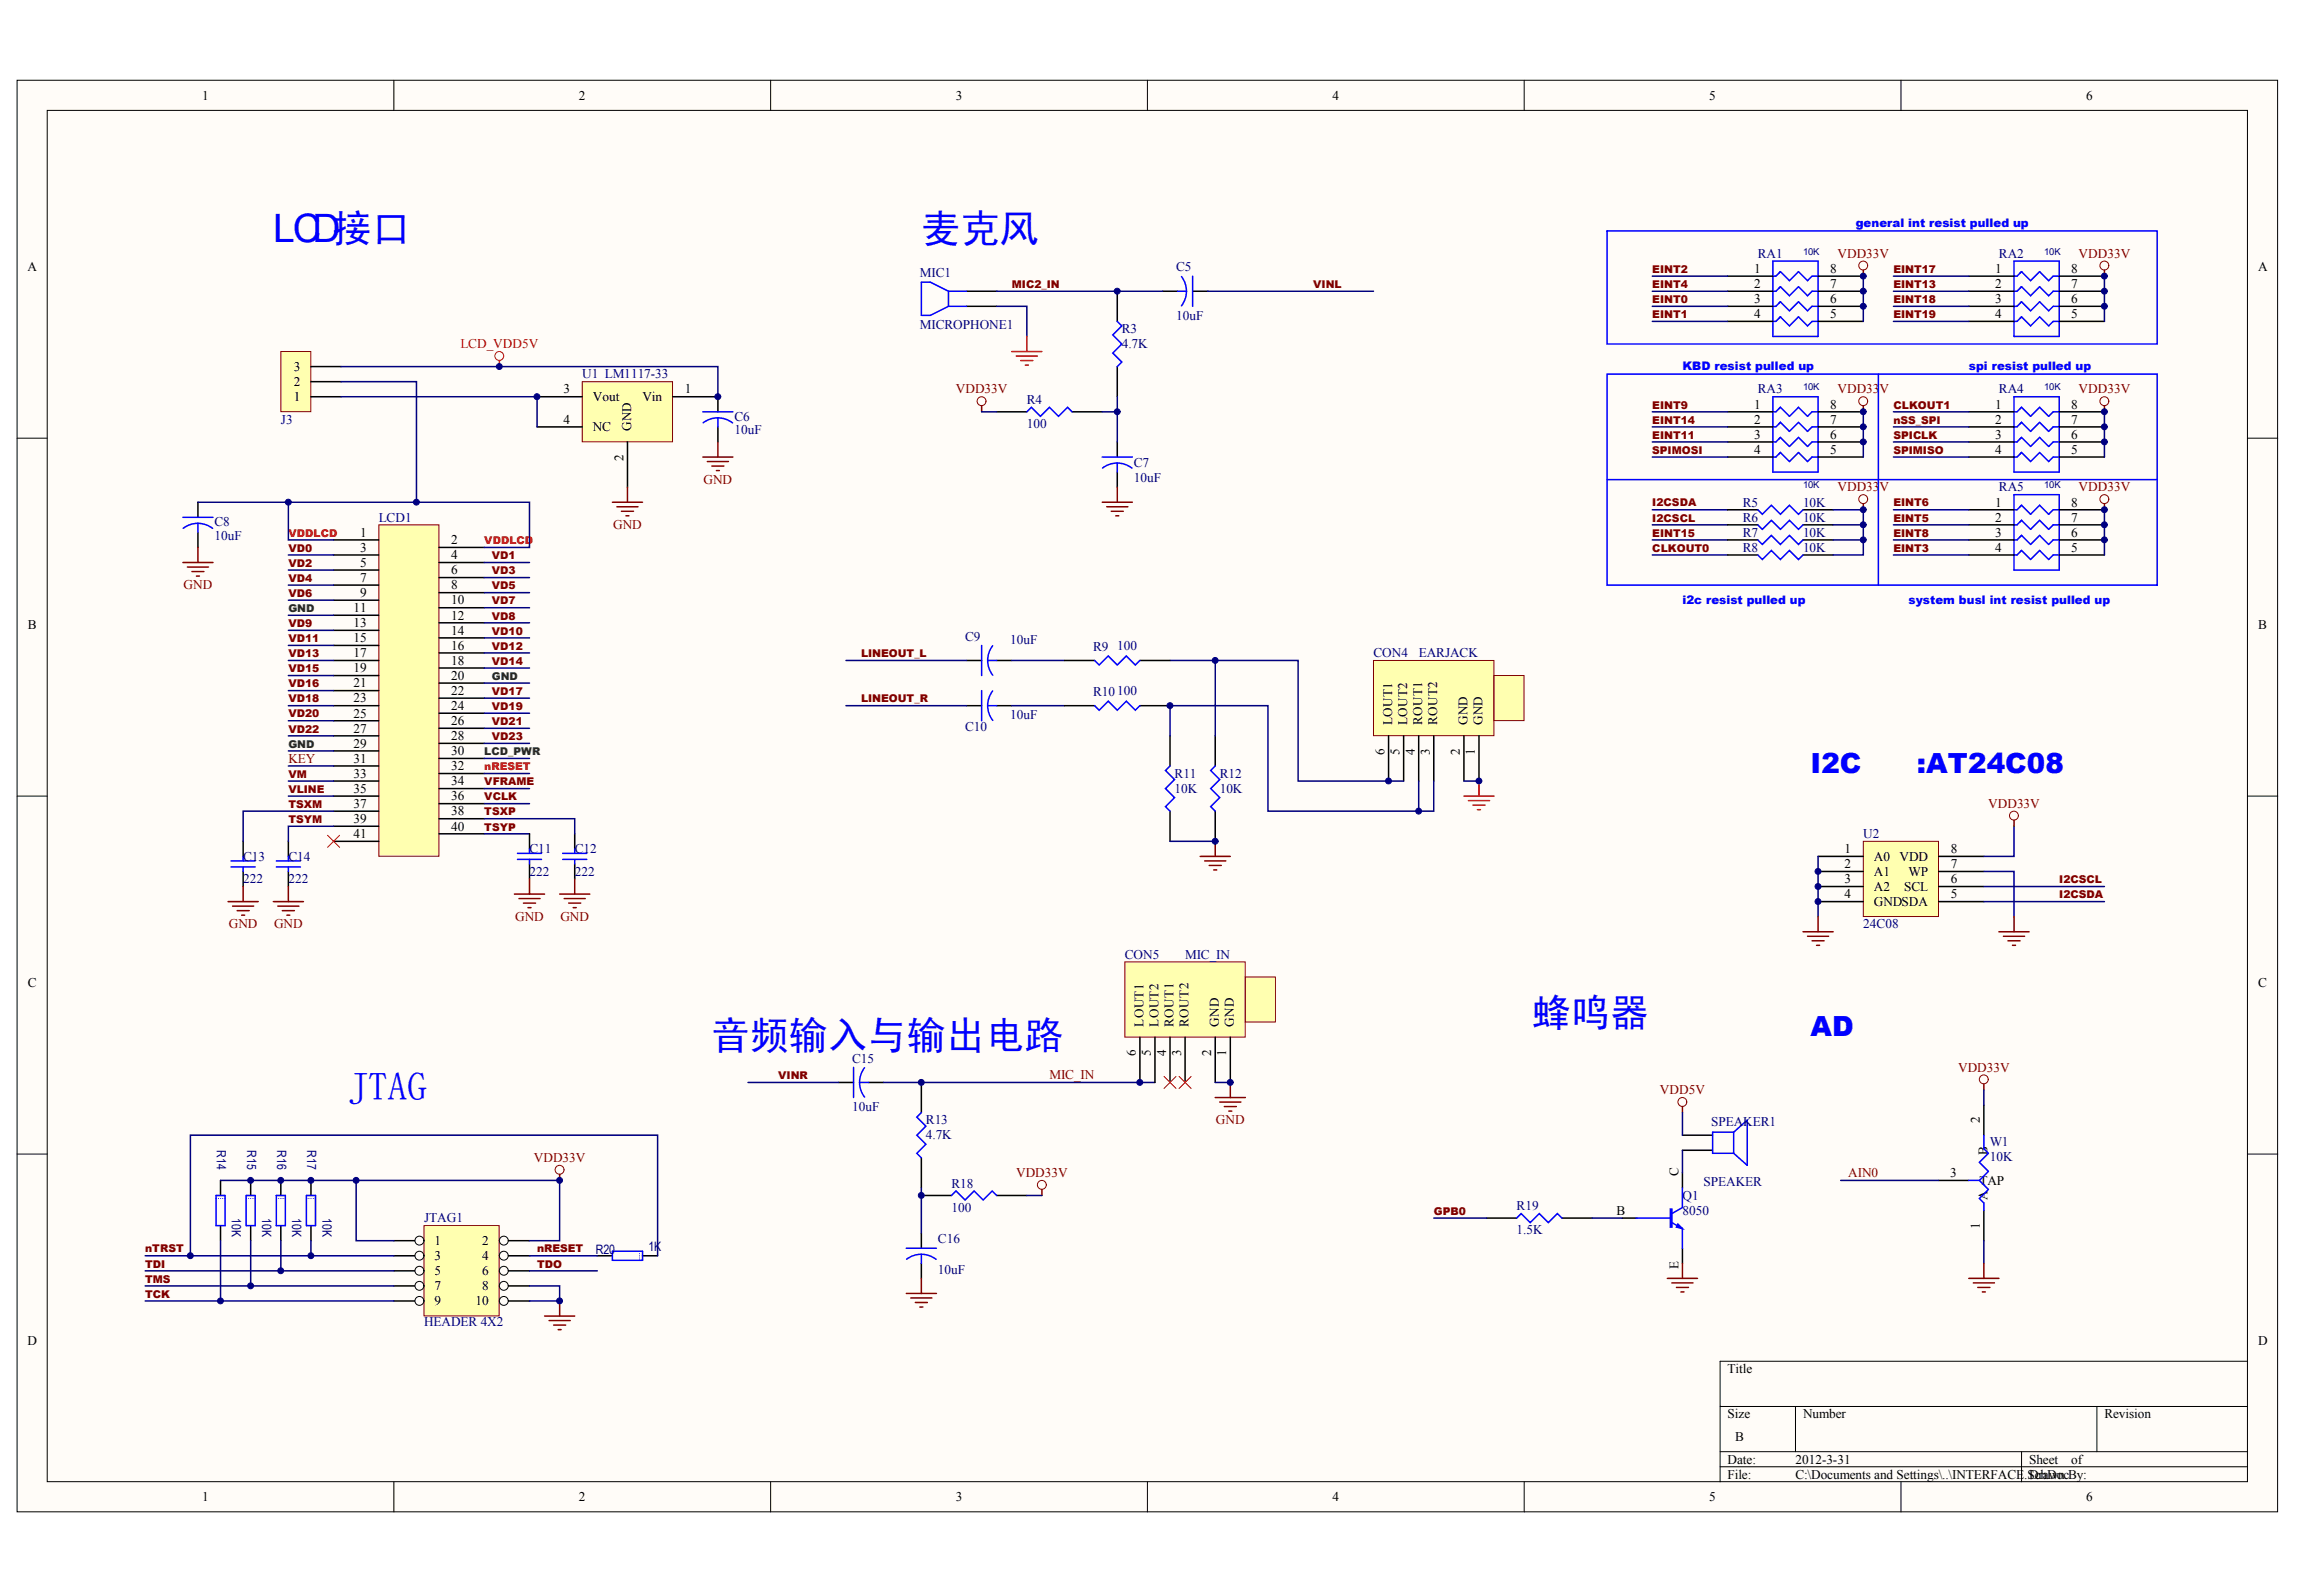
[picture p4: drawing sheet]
<svg xmlns="http://www.w3.org/2000/svg" width="284mm" height="197mm" viewBox="0 0 284 197" stroke-linecap="round" stroke-linejoin="round" font-family="sans-serif">
<defs><g id="words">
<g font-size="4.8" fill="#00f">
<text x="33.7" y="29.9">LCD接口</text>
<text x="113.7" y="29.9">麦克风</text>
<text x="87.7" y="129.4">音频输入与输出电路</text>
<text x="189" y="126.6">蜂鸣器</text>
<text x="43" y="135.7">JTAG</text>
</g>
<g font-size="3.4" fill="#00f">
<text x="223.5" y="95.3">I2C</text>
<text x="236.6" y="95.3">:AT24C08</text>
<text x="223.5" y="127.9">AD</text>
</g>
<g font-size="1.6">
<text x="24.9" y="12.3">1</text>
<text x="71.5" y="12.3">2</text>
<text x="118" y="12.3">3</text>
<text x="164.5" y="12.3">4</text>
<text x="211" y="12.3">5</text>
<text x="257.5" y="12.3">6</text>
<text x="3.4" y="33.4">A</text>
<text x="216.5" y="33.7">1</text>
<text x="216.5" y="35.5">2</text>
<text x="225.9" y="33.7">8</text>
<text x="225.9" y="35.5">7</text>
<text x="246.3" y="33.7">1</text>
<text x="246.3" y="35.5">2</text>
<text x="255.6" y="33.7">8</text>
<text x="255.6" y="35.5">7</text>
<text x="278.7" y="33.4">A</text>
<text x="216.5" y="37.4">3</text>
<text x="216.5" y="39.3">4</text>
<text x="225.9" y="37.4">6</text>
<text x="225.9" y="39.3">5</text>
<text x="246.3" y="37.4">3</text>
<text x="246.3" y="39.3">4</text>
<text x="255.6" y="37.4">6</text>
<text x="255.6" y="39.3">5</text>
<text x="36.3" y="47.6">2</text>
<text x="36.3" y="45.8">3</text>
<text x="36.3" y="49.5">1</text>
<text x="69.6" y="48.6">3</text>
<text x="69.6" y="52.3">4</text>
<text x="73.2" y="49.5">Vout</text>
<text x="73.2" y="53.2">NC</text>
<text x="77.9" y="53.2" transform="rotate(-90 77.9 53.2)">GND</text>
<text x="79.3" y="49.5">Vin</text>
<text x="84.5" y="48.6">1</text>
<text x="216.5" y="50.4">1</text>
<text x="216.5" y="52.3">2</text>
<text x="225.9" y="50.4">8</text>
<text x="225.9" y="52.3">7</text>
<text x="246.3" y="50.4">1</text>
<text x="246.3" y="52.3">2</text>
<text x="255.6" y="50.4">8</text>
<text x="255.6" y="52.3">7</text>
<text x="76.9" y="56.9" transform="rotate(-90 76.9 56.9)">2</text>
<text x="216.5" y="54.1">3</text>
<text x="216.5" y="56">4</text>
<text x="225.9" y="54.1">6</text>
<text x="225.9" y="56">5</text>
<text x="246.3" y="54.1">3</text>
<text x="246.3" y="56">4</text>
<text x="255.6" y="54.1">6</text>
<text x="255.6" y="56">5</text>
<text x="246.3" y="62.5">1</text>
<text x="246.3" y="64.4">2</text>
<text x="255.6" y="62.5">8</text>
<text x="255.6" y="64.4">7</text>
<text x="44.4" y="66.2">1</text>
<text x="44.4" y="68.1">3</text>
<text x="44.4" y="70">5</text>
<text x="44.4" y="71.8">7</text>
<text x="55.7" y="67.2">2</text>
<text x="55.7" y="69">4</text>
<text x="55.7" y="70.9">6</text>
<text x="246.3" y="66.2">3</text>
<text x="246.3" y="68.1">4</text>
<text x="255.6" y="66.2">6</text>
<text x="255.6" y="68.1">5</text>
<text x="3.4" y="77.6">B</text>
<text x="43.6" y="75.5">11</text>
<text x="43.6" y="77.4">13</text>
<text x="44.4" y="73.7">9</text>
<text x="55.7" y="72.7">8</text>
<text x="55.7" y="74.6">10</text>
<text x="55.7" y="76.5">12</text>
<text x="278.7" y="77.6">B</text>
<text x="43.6" y="79.3">15</text>
<text x="43.6" y="81.1">17</text>
<text x="43.6" y="83">19</text>
<text x="55.7" y="78.3">14</text>
<text x="55.7" y="80.2">16</text>
<text x="55.7" y="82">18</text>
<text x="55.7" y="83.9">20</text>
<text x="43.6" y="84.8">21</text>
<text x="43.6" y="86.7">23</text>
<text x="43.6" y="88.6">25</text>
<text x="55.7" y="85.8">22</text>
<text x="55.7" y="87.6">24</text>
<text x="55.7" y="89.5">26</text>
<text x="171.8" y="89.5" transform="rotate(-90 171.8 89.5)">LOUT1</text>
<text x="173.7" y="89.5" transform="rotate(-90 173.7 89.5)">LOUT2</text>
<text x="175.5" y="89.5" transform="rotate(-90 175.5 89.5)">ROUT1</text>
<text x="177.4" y="89.5" transform="rotate(-90 177.4 89.5)">ROUT2</text>
<text x="181.1" y="89.5" transform="rotate(-90 181.1 89.5)">GND</text>
<text x="183" y="89.5" transform="rotate(-90 183 89.5)">GND</text>
<text x="43.6" y="90.4">27</text>
<text x="43.6" y="92.3">29</text>
<text x="43.6" y="94.1">31</text>
<text x="43.6" y="96">33</text>
<text x="55.7" y="91.3">28</text>
<text x="55.7" y="93.2">30</text>
<text x="55.7" y="95.1">32</text>
<text x="170.9" y="93.1" transform="rotate(-90 170.9 93.1)">6</text>
<text x="172.7" y="93.1" transform="rotate(-90 172.7 93.1)">5</text>
<text x="174.6" y="93.1" transform="rotate(-90 174.6 93.1)">4</text>
<text x="176.5" y="93.1" transform="rotate(-90 176.5 93.1)">3</text>
<text x="180.2" y="93.1" transform="rotate(-90 180.2 93.1)">2</text>
<text x="182" y="93.1" transform="rotate(-90 182 93.1)">1</text>
<text x="43.6" y="97.9">35</text>
<text x="43.6" y="99.7">37</text>
<text x="43.6" y="101.6">39</text>
<text x="55.7" y="96.9">34</text>
<text x="55.7" y="98.8">36</text>
<text x="55.7" y="100.6">38</text>
<text x="43.6" y="103.4">41</text>
<text x="55.7" y="102.5">40</text>
<text x="227.7" y="105.3">1</text>
<text x="227.7" y="107.2">2</text>
<text x="231.3" y="106.2">A0</text>
<text x="234.4" y="106.2">VDD</text>
<text x="240.8" y="107.2">7</text>
<text x="240.8" y="105.3">8</text>
<text x="227.7" y="109">3</text>
<text x="227.7" y="110.9">4</text>
<text x="231.3" y="108.1">A1</text>
<text x="231.3" y="109.9">A2</text>
<text x="231.3" y="111.8">GNDSDA</text>
<text x="235" y="109.9">SCL</text>
<text x="235.6" y="108.1">WP</text>
<text x="240.8" y="110.9">5</text>
<text x="240.8" y="109">6</text>
<text x="3.4" y="121.8">C</text>
<text x="278.7" y="121.8">C</text>
<text x="140.2" y="130.3" transform="rotate(-90 140.2 130.3)">6</text>
<text x="141.1" y="126.7" transform="rotate(-90 141.1 126.7)">LOUT1</text>
<text x="142" y="130.3" transform="rotate(-90 142 130.3)">5</text>
<text x="143" y="126.7" transform="rotate(-90 143 126.7)">LOUT2</text>
<text x="143.9" y="130.3" transform="rotate(-90 143.9 130.3)">4</text>
<text x="144.8" y="126.7" transform="rotate(-90 144.8 126.7)">ROUT1</text>
<text x="145.8" y="130.3" transform="rotate(-90 145.8 130.3)">3</text>
<text x="146.7" y="126.7" transform="rotate(-90 146.7 126.7)">ROUT2</text>
<text x="149.5" y="130.3" transform="rotate(-90 149.5 130.3)">2</text>
<text x="150.4" y="126.7" transform="rotate(-90 150.4 126.7)">GND</text>
<text x="151.4" y="130.3" transform="rotate(-90 151.4 130.3)">1</text>
<text x="152.3" y="126.7" transform="rotate(-90 152.3 126.7)">GND</text>
<text x="244.4" y="138.6" transform="rotate(-90 244.4 138.6)">2</text>
<text x="245.3" y="142.5" transform="rotate(-90 245.3 142.5)">B</text>
<text x="199.5" y="149.9">B</text>
<text x="207.2" y="145.1" transform="rotate(-90 207.2 145.1)">C</text>
<text x="240.7" y="145.3">3</text>
<text x="244.3" y="146.2">TAP</text>
<text x="245.3" y="148.1" transform="rotate(-90 245.3 148.1)">A</text>
<text x="53.6" y="153.7">1</text>
<text x="53.6" y="155.5">3</text>
<text x="59.5" y="153.7">2</text>
<text x="59.5" y="155.5">4</text>
<text x="244.4" y="151.7" transform="rotate(-90 244.4 151.7)">1</text>
<text x="53.6" y="157.4">5</text>
<text x="53.6" y="159.2">7</text>
<text x="53.6" y="161.1">9</text>
<text x="58.7" y="161.1">10</text>
<text x="59.5" y="157.4">6</text>
<text x="59.5" y="159.2">8</text>
<text x="207.2" y="156.6" transform="rotate(-90 207.2 156.6)">E</text>
<text x="3.4" y="166">D</text>
<text x="278.7" y="166">D</text>
<text x="213.2" y="169.5">Title</text>
<text x="213.2" y="175">Size</text>
<text x="214.2" y="177.8">B</text>
<text x="222.5" y="175">Number</text>
<text x="259.7" y="175">Revision</text>
<text x="24.9" y="185.3">1</text>
<text x="71.5" y="185.3">2</text>
<text x="118" y="185.3">3</text>
<text x="164.5" y="185.3">4</text>
<text x="211" y="185.3">5</text>
<text x="213.2" y="180.6">Date:</text>
<text x="213.2" y="182.5">File:</text>
<text x="221.6" y="180.6">2012-3-31</text>
<text x="221.6" y="182.5">C:\Documents and Settings\..\INTERFACE.SchDoc</text>
<text x="250.4" y="180.6">Sheet</text>
<text x="250.4" y="182.5">Drawn By:</text>
<text x="255.6" y="180.6">of</text>
<text x="257.5" y="185.3">6</text>
</g>
<g font-size="1.6" fill="#000080">
<text x="113.5" y="34.2">MIC1</text>
<text x="145.1" y="33.5">C5</text>
<text x="216.9" y="31.8">RA1</text>
<text x="246.7" y="31.8">RA2</text>
<text x="113.5" y="40.6">MICROPHONE1</text>
<text x="138.5" y="41.1">R3</text>
<text x="145.1" y="39.4">10uF</text>
<text x="71.9" y="46.7">U1 LM1117-33</text>
<text x="138.5" y="43">4.7K</text>
<text x="34.7" y="52.3">J3</text>
<text x="90.6" y="51.9">C6</text>
<text x="90.6" y="53.6">10uF</text>
<text x="126.7" y="49.9">R4</text>
<text x="126.7" y="52.8">100</text>
<text x="216.9" y="48.6">RA3</text>
<text x="246.7" y="48.6">RA4</text>
<text x="139.9" y="57.7">C7</text>
<text x="139.9" y="59.5">10uF</text>
<text x="26.5" y="64.9">C8</text>
<text x="46.7" y="64.4">LCD1</text>
<text x="215.1" y="62.5">R5</text>
<text x="215.1" y="64.4">R6</text>
<text x="222.5" y="62.5">10K</text>
<text x="222.5" y="64.4">10K</text>
<text x="246.7" y="60.7">RA5</text>
<text x="26.5" y="66.6">10uF</text>
<text x="215.1" y="66.2">R7</text>
<text x="215.1" y="68.1">R8</text>
<text x="222.5" y="66.2">10K</text>
<text x="222.5" y="68.1">10K</text>
<text x="119.1" y="79.1">C9</text>
<text x="124.7" y="79.4">10uF</text>
<text x="134.9" y="80.4">R9</text>
<text x="137.9" y="80.2">100</text>
<text x="169.5" y="81.1">CON4</text>
<text x="175.1" y="81.1">EARJACK</text>
<text x="124.7" y="88.7">10uF</text>
<text x="134.9" y="85.9">R10100</text>
<text x="119.1" y="90.2">C10</text>
<text x="145" y="96">R11</text>
<text x="150.5" y="96">R12</text>
<text x="145" y="97.9">10K</text>
<text x="150.5" y="97.9">10K</text>
<text x="30" y="106.2">C13</text>
<text x="35.6" y="106.2">C14</text>
<text x="65.4" y="105.3">C11</text>
<text x="70.9" y="105.3">C12</text>
<text x="230" y="103.4">U2</text>
<text x="30" y="109">222</text>
<text x="35.6" y="109">222</text>
<text x="65.4" y="108.1">222</text>
<text x="70.9" y="108.1">222</text>
<text x="138.8" y="118.3">CON5</text>
<text x="146.3" y="118.3">MIC_IN</text>
<text x="230" y="114.6">24C08</text>
<text x="105.2" y="131.1">C15</text>
<text x="105.2" y="137.1">10uF</text>
<text x="26.8" y="142" transform="rotate(90 26.8 142)">R14</text>
<text x="30.5" y="142" transform="rotate(90 30.5 142)">R15</text>
<text x="34.2" y="142" transform="rotate(90 34.2 142)">R16</text>
<text x="37.9" y="142" transform="rotate(90 37.9 142)">R17</text>
<text x="114.3" y="138.8">R13</text>
<text x="114.3" y="140.6">4.7K</text>
<text x="211.2" y="139">SPEAKER1</text>
<text x="245.6" y="141.4">W1</text>
<text x="245.6" y="143.2">10K</text>
<text x="117.4" y="146.6">R18</text>
<text x="117.4" y="149.6">100</text>
<text x="187.2" y="149.4">R19</text>
<text x="207.6" y="148.1">Q1</text>
<text x="207.6" y="149.9">8050</text>
<text x="210.2" y="146.4">SPEAKER</text>
<text x="28.6" y="150.3" transform="rotate(90 28.6 150.3)">10K</text>
<text x="32.3" y="150.3" transform="rotate(90 32.3 150.3)">10K</text>
<text x="36.1" y="150.3" transform="rotate(90 36.1 150.3)">10K</text>
<text x="39.8" y="150.3" transform="rotate(90 39.8 150.3)">10K</text>
<text x="52.3" y="150.9">JTAG1</text>
<text x="73.5" y="154.8">R20</text>
<text x="80" y="154.4">1K</text>
<text x="115.8" y="153.5">C16</text>
<text x="187.2" y="152.3">1.5K</text>
<text x="115.8" y="157.2">10uF</text>
<text x="52.3" y="163.7">HEADER 4X2</text>
</g>
<g font-size="1.6" fill="#800000">
<text x="226.8" y="31.8">VDD33V</text>
<text x="256.5" y="31.8">VDD33V</text>
<text x="118" y="48.6">VDD33V</text>
<text x="226.8" y="48.6">VDD33V</text>
<text x="256.5" y="48.6">VDD33V</text>
<text x="86.8" y="59.7">GND</text>
<text x="75.7" y="65.3">GND</text>
<text x="226.8" y="60.7">VDD33V</text>
<text x="256.5" y="60.7">VDD33V</text>
<text x="22.7" y="72.7">GND</text>
<text x="35.6" y="94.1">KEY</text>
<text x="245.4" y="99.7">VDD33V</text>
<text x="63.6" y="113.7">GND</text>
<text x="69.2" y="113.7">GND</text>
<text x="28.2" y="114.6">GND</text>
<text x="33.8" y="114.6">GND</text>
<text x="129.5" y="133.2">MIC_IN</text>
<text x="204.9" y="135.1">VDD5V</text>
<text x="241.7" y="132.3">VDD33V</text>
<text x="65.9" y="143.4">VDD33V</text>
<text x="150.1" y="138.8">GND</text>
<text x="125.4" y="145.3">VDD33V</text>
<text x="228.1" y="145.3">AIN0</text>
</g>
<text font-size="1.6" fill="#f00" x="56.8" y="43">LCD_VDD5V</text>
<g font-size="1.5" fill="#00f">
<text x="229" y="28.1">general int resist pulled up</text>
<text x="207.6" y="45.7">KBD resist pulled up</text>
<text x="243" y="45.7">spi resist pulled up</text>
<text x="207.6" y="74.6">i2c resist pulled up</text>
<text x="235.5" y="74.6">system busl int resist pulled up</text>
</g>
<g font-size="1.3" fill="#800000">
<text x="124.9" y="35.5">MIC2_IN</text>
<text x="162.1" y="35.5">VINL</text>
<text x="203.9" y="35.5">EINT4</text>
<text x="203.9" y="33.7">EINT2</text>
<text x="233.7" y="33.7">EINT17</text>
<text x="233.7" y="35.5">EINT13</text>
<text x="203.9" y="39.3">EINT1</text>
<text x="203.9" y="37.4">EINT0</text>
<text x="233.7" y="37.4">EINT18</text>
<text x="233.7" y="39.3">EINT19</text>
<text x="203.9" y="52.3">EINT14</text>
<text x="203.9" y="50.4">EINT9</text>
<text x="233.7" y="52.3">nSS_SPI</text>
<text x="233.7" y="50.4">CLKOUT1</text>
<text x="203.9" y="56">SPIMOSI</text>
<text x="203.9" y="54.1">EINT11</text>
<text x="233.7" y="56">SPIMISO</text>
<text x="233.7" y="54.1">SPICLK</text>
<text x="203.9" y="64.4">I2CSCL</text>
<text x="203.9" y="62.5">I2CSDA</text>
<text x="233.7" y="64.4">EINT5</text>
<text x="233.7" y="62.5">EINT6</text>
<text x="35.6" y="68.1">VD0</text>
<text x="35.6" y="69.9">VD2</text>
<text x="35.6" y="71.8">VD4</text>
<text x="60.7" y="69">VD1</text>
<text x="60.7" y="70.9">VD3</text>
<text x="203.9" y="68.1">CLKOUT0</text>
<text x="203.9" y="66.2">EINT15</text>
<text x="233.7" y="68.1">EINT3</text>
<text x="233.7" y="66.2">EINT8</text>
<text x="35.6" y="73.7">VD6</text>
<text x="35.6" y="77.4">VD9</text>
<text x="60.7" y="72.7">VD5</text>
<text x="60.7" y="74.6">VD7</text>
<text x="60.7" y="76.5">VD8</text>
<text x="35.6" y="79.2">VD11</text>
<text x="35.6" y="81.1">VD13</text>
<text x="35.6" y="83">VD15</text>
<text x="60.7" y="78.3">VD10</text>
<text x="60.7" y="80.2">VD12</text>
<text x="60.7" y="82">VD14</text>
<text x="106.3" y="81.1">LINEOUT_L</text>
<text x="35.6" y="84.8">VD16</text>
<text x="35.6" y="86.7">VD18</text>
<text x="35.6" y="88.5">VD20</text>
<text x="60.7" y="85.8">VD17</text>
<text x="60.7" y="87.6">VD19</text>
<text x="60.7" y="89.5">VD21</text>
<text x="106.3" y="86.7">LINEOUT_R</text>
<text x="35.6" y="90.4">VD22</text>
<text x="35.6" y="96">VM</text>
<text x="60.7" y="91.3">VD23</text>
<text x="35.6" y="97.8">VLINE</text>
<text x="35.6" y="99.7">TSXM</text>
<text x="35.6" y="101.6">TSYM</text>
<text x="59.8" y="96.9">VFRAME</text>
<text x="59.8" y="98.8">VCLK</text>
<text x="59.8" y="100.6">TSXP</text>
<text x="59.8" y="102.5">TSYP</text>
<text x="254.1" y="110.9">I2CSDA</text>
<text x="254.1" y="109">I2CSCL</text>
<text x="96" y="133.2">VINR</text>
<text x="177" y="149.9">GPB0</text>
<text x="17.9" y="154.6">nTRST</text>
<text x="66.3" y="154.6">nRESET</text>
<text x="17.9" y="156.4">TDI</text>
<text x="17.9" y="158.3">TMS</text>
<text x="17.9" y="160.2">TCK</text>
<text x="66.3" y="156.4">TDO</text>
</g>
<g font-size="1.3" fill="#f00">
<text x="35.6" y="66.2">VDDLCD</text>
<text x="59.8" y="67.2">VDDLCD</text>
<text x="59.8" y="95.1">nRESET</text>
</g>
<g font-size="1.3" fill="#008000">
<text x="35.6" y="75.5">GND</text>
<text x="60.7" y="83.9">GND</text>
<text x="35.6" y="92.3">GND</text>
<text x="59.8" y="93.2">LCD_PWR</text>
</g>
<g font-size="1.2" fill="#000080">
<text x="222.5" y="31.4">10K</text>
<text x="252.3" y="31.4">10K</text>
<text x="222.5" y="48.2">10K</text>
<text x="252.3" y="48.2">10K</text>
<text x="222.5" y="60.3">10K</text>
<text x="252.3" y="60.3">10K</text>
</g>
</g></defs>
<g fill="#fffcf8" stroke="#000" stroke-width=".12">
<path d="M2.1 9.9h279v176.7h-279z"/>
<path d="M5.8 13.6h271.6v169.3h-271.6z"/>
</g>
<g fill="none" stroke="#000" stroke-width=".12">
<path d="M48.6 9.9v3.7M95.1 9.9v3.7M141.6 9.9v3.7M188.1 9.9v3.7M234.6 9.9v3.7M2.1 54.1h3.7M277.4 54.1h3.7M2.1 98.3h3.7M277.4 98.3h3.7M2.1 142.4h3.7M277.4 142.4h3.7M212.3 173.6h65.1"/>
<path d="M212.3 179.2h65.1M221.6 173.6v5.6M249.5 179.2v3.7M258.8 173.6v5.6M277.4 168h-65.1v14.9M48.6 182.9v3.7M95.1 182.9v3.7M141.6 182.9v3.7M188.1 182.9v3.7M212.3 181h65.1M234.6 182.9v3.7"/>
</g>
<g fill="none" stroke="#00f" stroke-width=".19">
<path d="M218.8 34.1h.4l.5-.6 1.2 1.1 1.1-1.1 1.1 1.1 .5-.5h.8M218.8 35.9h.4l.5-.5 1.2 1.1 1.1-1.1 1.1 1.1 .5-.6h.8M218.8 37.8h.4l.5-.6 1.2 1.2 1.1-1.2 1.1 1.2 .5-.6h.8M218.8 39.7h.4l.5-.6 1.2 1.1 1.1-1.1 1.1 1.1 .5-.5h.8M218.8 32.2h5.6v9.3h-5.6zM248.6 34.1h.3l.6-.6 1.1 1.1 1.1-1.1 1.1 1.1 .6-.5h.7M248.6 35.9h.3l.6-.5 1.1 1.1 1.1-1.1 1.1 1.1 .6-.6h.7M248.6 37.8h.3l.6-.6 1.1 1.2 1.1-1.2 1.1 1.2 .6-.6h.7M248.6 39.7h.3l.6-.6 1.1 1.1 1.1-1.1 1.1 1.1 .6-.5h.7M248.6 32.2h5.5v9.3h-5.5zM218.8 49h5.6v9.3h-5.6zM218.8 50.8h.4l.5-.5 1.2 1.1 1.1-1.1 1.1 1.1 .5-.6h.8"/>
<path d="M218.8 52.7h.4l.5-.6 1.2 1.1 1.1-1.1 1.1 1.1 .5-.5h.8M218.8 54.5h.4l.5-.5 1.2 1.1 1.1-1.1 1.1 1.1 .5-.6h.8M218.8 56.4h.4l.5-.6 1.2 1.2 1.1-1.2 1.1 1.2 .5-.6h.8M248.6 49h5.5v9.3h-5.5zM248.6 50.8h.3l.6-.5 1.1 1.1 1.1-1.1 1.1 1.1 .6-.6h.7M248.6 52.7h.3l.6-.6 1.1 1.1 1.1-1.1 1.1 1.1 .6-.5h.7M248.6 54.5h.3l.6-.5 1.1 1.1 1.1-1.1 1.1 1.1 .6-.6h.7M248.6 56.4h.3l.6-.6 1.1 1.2 1.1-1.2 1.1 1.2 .6-.6h.7M248.6 61.1h5.5v9.3h-5.5zM248.6 62.9h.3l.6-.5 1.1 1.1 1.1-1.1 1.1 1.1 .6-.6h.7M248.6 64.8h.3l.6-.6 1.1 1.1 1.1-1.1 1.1 1.1 .6-.5h.7M248.6 66.6h.3l.6-.5 1.1 1.1 1.1-1.1 1.1 1.1 .6-.6h.7"/>
<path d="M248.6 68.5h.3l.6-.6 1.1 1.2 1.1-1.2 1.1 1.2 .6-.6h.7"/>
</g>
<g fill="none" stroke="#000" stroke-width=".19">
<path d="M213.2 34.1h5.6M213.2 35.9h5.6M213.2 37.8h5.6M213.2 39.7h5.6M224.4 34.1h5.6M224.4 35.9h5.6M224.4 37.8h5.6M224.4 39.7h5.6M243 34.1h5.6M243 35.9h5.6M243 37.8h5.6M243 39.7h5.6"/>
<path d="M254.1 34.1h5.6M254.1 35.9h5.6M254.1 37.8h5.6M254.1 39.7h5.6M213.2 50.8h5.6M213.2 52.7h5.6M213.2 54.5h5.6M213.2 56.4h5.6M224.4 50.8h5.6M224.4 52.7h5.6M224.4 54.5h5.6M224.4 56.4h5.6"/>
<path d="M243 50.8h5.6M243 52.7h5.6M243 54.5h5.6M243 56.4h5.6M254.1 50.8h5.6M254.1 52.7h5.6M254.1 54.5h5.6M254.1 56.4h5.6M243 62.9h5.6M243 64.8h5.6M243 66.6h5.6M243 68.5h5.6"/>
<path d="M254.1 62.9h5.6M254.1 64.8h5.6M254.1 66.6h5.6M254.1 68.5h5.6"/>
</g>
<g fill="none" stroke="#800000" stroke-width=".12">
<circle cx="230" cy="32.8" r=".55"/>
<circle cx="259.7" cy="32.8" r=".55"/>
<circle cx="230" cy="49.5" r=".55"/>
<circle cx="259.7" cy="49.5" r=".55"/>
<circle cx="230" cy="61.6" r=".55"/>
<circle cx="259.7" cy="61.6" r=".55"/>
</g>
<path d="M230 33.3v.8M259.7 33.3v.8M230 50.1v.7M259.7 50.1v.7M230 62.2v.7M259.7 62.2v.7" fill="none" stroke="#800000" stroke-width=".19"/>
<g fill="none" stroke="#000080" stroke-width=".19">
<path d="M203.9 34.1h9.3M203.9 35.9h9.3M203.9 37.8h9.3M203.9 39.7h9.3M230 34.1v5.6M233.7 34.1h9.3M233.7 37.8h9.3M259.7 34.1v5.6M203.9 50.8h9.3M203.9 52.7h9.3M203.9 54.5h9.3M203.9 56.4h9.3"/>
<path d="M230 50.8v5.6M233.7 50.8h9.3M233.7 52.7h9.3M233.7 54.5h9.3M259.7 50.8v5.6M203.9 62.9h9.3M203.9 64.8h9.3M203.9 66.6h9.3M203.9 68.5h9.3M233.7 66.6h9.3M233.7 68.5h9.3M259.7 62.9v5.6"/>
</g>
<path d="M230 103.8h9.2v9.3h-9.2z" fill="#ffffb0" stroke="#800000" stroke-width=".12"/>
<g fill="none" stroke="#000" stroke-width=".19">
<path d="M224.4 105.7h5.6M224.4 107.6h5.6M224.4 109.4h5.6M224.4 111.3h5.6M239.3 105.7h5.5M239.3 107.6h5.5M239.3 109.4h5.5M239.3 111.3h5.5M244.8 136.4v3.7M183.5 150.3h3.7M192.8 150.3h3.7M200.2 150.3h1.9"/>
<path d="M207.6 140.1h3.8M207.6 142h3.8M207.6 144.8v1.8M207.6 154.1v1.8M239.3 145.7h3.7M244.8 149.4v3.7"/>
</g>
<path d="M224.4 105.7v7.4M244.8 107.6h3.8v5.5M244.8 109.4h14.9M244.8 111.3h14.9M248.6 102v3.7h-3.8M207.6 137.3v2.8M244.8 134.5v1.9M177 150.3h6.5M196.5 150.3h3.7M207.6 142v2.8M227.2 145.7h12.1M244.8 153.1v2.8" fill="none" stroke="#000080" stroke-width=".19"/>
<g fill="none" stroke="#800000" stroke-width=".19">
<path d="M222.5 115h3.7M223.1 115.6h2.6M223.6 116.1h1.5M224.2 116.7h.4M224.4 113.1v1.9M246.7 115h3.7M247.3 115.6h2.6M247.8 116.1h1.5M248.4 116.7h.4M248.6 101.2v.8M248.6 113.1v1.9M207.6 136.6v.7"/>
<path d="M244.8 133.8v.7M205.8 157.8h3.7M206.3 158.3h2.6M206.9 158.9h1.5M207.5 159.4h.3M207.6 155.9v1.9M243 157.8h3.7M243.5 158.3h2.6M244.1 158.9h1.5M244.7 159.4h.3M244.8 155.9v1.9"/>
</g>
<g fill="none" stroke="#800000" stroke-width=".12">
<circle cx="248.6" cy="100.7" r=".55"/>
<circle cx="207.6" cy="136" r=".55"/>
<circle cx="244.8" cy="133.2" r=".55"/>
</g>
<path d="M214 139.7l1.6-1.5v5.6l-1.6-1.5M214 139.7v2.6M214 139.7h-2.6v2.6h2.6M187.2 150.3l.5-.5 1.2 1.1 1.1-1.1 1.1 1.1 1.1-1.1 .6 .5M201.9 150.3h4.3M206.3 150.9l1.3 .7v2.5M207.6 146.6v2.4l-1.3 .8M243 145.7h1.3M244.3 145.7l1.1 1.1-1.1 1.1 .5 .6v.9M244.8 140.1v1.7l.6 .5-1.1 1.2 1.1 1.1-1.1 1.1" fill="none" stroke="#00f" stroke-width=".19"/>
<g fill="#00f" stroke="#00f" stroke-width=".19">
<path d="M207.1 151.1l.5 .5-.7-.2z"/>
<path d="M206.2 149.2h.1v2.2h-.1z" fill-rule="evenodd"/>
</g>
<path d="M46.7 64.8h7.5v40.9h-7.5z" fill="#ffffb0" stroke="#800000" stroke-width=".12"/>
<g fill="none" stroke="#000" stroke-width=".19">
<path d="M41.2 66.6h5.5M41.2 68.5h5.5M41.2 70.4h5.5M41.2 72.2h5.5M41.2 74.1h5.5M41.2 75.9h5.5M41.2 77.8h5.5M41.2 79.7h5.5M54.2 67.6h5.6M54.2 69.4h5.6M54.2 71.3h5.6M54.2 73.1h5.6"/>
<path d="M54.2 75h5.6M54.2 76.9h5.6M54.2 78.7h5.6M41.2 81.5h5.5M41.2 83.4h5.5M41.2 85.2h5.5M41.2 87.1h5.5M41.2 89h5.5M41.2 90.8h5.5M41.2 92.7h5.5M41.2 94.5h5.5M41.2 96.4h5.5"/>
<path d="M41.2 98.3h5.5M54.2 80.6h5.6M54.2 82.4h5.6M54.2 84.3h5.6M54.2 86.2h5.6M54.2 88h5.6M54.2 89.9h5.6M54.2 91.7h5.6M54.2 93.6h5.6M54.2 95.5h5.6M54.2 97.3h5.6M54.2 99.2h5.6"/>
<path d="M30 103.8v1.9M30 107.6v1.8M35.6 103.8v1.9M35.6 107.6v1.8M41.2 100.1h5.5M41.2 102h5.5M41.2 103.8h5.5M54.2 101h5.6M54.2 102.9h5.6M65.4 102.9v1.9M65.4 106.6v1.9M70.9 102.9v1.9"/>
<path d="M70.9 106.6v1.9"/>
</g>
<g fill="none" stroke="#000080" stroke-width=".19">
<path d="M233.7 35.9h9.3M233.7 39.7h9.3M233.7 56.4h9.3M35.6 68.5h5.6M35.6 70.4h5.6M35.6 72.2h5.6M35.6 74.1h5.6M35.6 75.9h5.6M35.6 77.8h5.6M35.6 79.7h5.6M41.2 66.6h-5.6v-4.6h29.8v5.6h-5.6M59.8 69.4h5.6"/>
<path d="M59.8 71.3h5.6M59.8 73.1h5.6M59.8 75h5.6M59.8 76.9h5.6M59.8 78.7h5.6M233.7 62.9h9.3M233.7 64.8h9.3M35.6 81.5h5.6M35.6 83.4h5.6M35.6 85.2h5.6M35.6 87.1h5.6M35.6 89h5.6"/>
<path d="M35.6 90.8h5.6M35.6 92.7h5.6M35.6 94.5h5.6M35.6 96.4h5.6M35.6 98.3h5.6M59.8 80.6h5.6M59.8 82.4h5.6M59.8 84.3h5.6M59.8 86.2h5.6M59.8 88h5.6M59.8 89.9h5.6M59.8 91.7h5.6"/>
<path d="M59.8 93.6h5.6M59.8 95.5h5.6M59.8 97.3h5.6M59.8 99.2h5.6M41.2 102h-5.6v1.8M41.2 100.1h-11.2v3.7M59.8 101h11.1v1.9M59.8 102.9h5.6"/>
</g>
<g fill="none" stroke="#00f" stroke-width=".19">
<path d="M198.3 28.5h67.9v14h-67.9zM198.3 46.2h67.9v26h-67.9zM198.3 59.2h67.9M231.8 46.2v26M28.5 106.3h3M28.5 107h3M30 105.7v.6M30 107v.6M34.1 106.3h3M34.1 107h3M35.6 105.7v.6M35.6 107v.6"/>
<path d="M63.9 105.3h2.9M63.9 106.1h2.9M65.4 104.8v.5M65.4 106.1v.5M69.4 105.3h3M69.4 106.1h3M70.9 104.8v.5M70.9 106.1v.5"/>
</g>
<path d="M40.4 103.1l1.5 1.5M41.9 103.1l-1.5 1.5" fill="none" stroke="#f00" stroke-width=".12"/>
<g fill="none" stroke="#800000" stroke-width=".19">
<path d="M28.1 111.3h3.8M28.7 111.8h2.6M29.3 112.4h1.5M29.8 112.9h.4M30 109.4v1.9M33.7 111.3h3.7M34.3 111.8h2.6M34.8 112.4h1.5M35.4 112.9h.4M35.6 109.4v1.9M63.5 110.3h3.7M64 110.9h2.7"/>
<path d="M64.6 111.5h1.5M65.2 112h.3M65.4 108.5v1.8M69.1 110.3h3.7M69.6 110.9h2.6M70.2 111.5h1.5M70.7 112h.4M70.9 108.5v1.8"/>
</g>
<path d="M52.3 151.3h9.3v11.1h-9.3z" fill="#ffffb0" stroke="#800000" stroke-width=".12"/>
<path d="M48.6 153.1h3.7" fill="none" stroke="#000" stroke-width=".19"/>
<circle cx="51.8" cy="153.1" r=".55" fill="#fffcf8" stroke="#000" stroke-width=".12"/>
<path d="M61.6 153.1h3.8" fill="none" stroke="#000" stroke-width=".19"/>
<circle cx="62.2" cy="153.1" r=".55" fill="#fffcf8" stroke="#000" stroke-width=".12"/>
<path d="M48.6 155h3.7" fill="none" stroke="#000" stroke-width=".19"/>
<circle cx="51.8" cy="155" r=".55" fill="#fffcf8" stroke="#000" stroke-width=".12"/>
<path d="M61.6 155h3.8" fill="none" stroke="#000" stroke-width=".19"/>
<circle cx="62.2" cy="155" r=".55" fill="#fffcf8" stroke="#000" stroke-width=".12"/>
<path d="M48.6 156.8h3.7" fill="none" stroke="#000" stroke-width=".19"/>
<circle cx="51.8" cy="156.8" r=".55" fill="#fffcf8" stroke="#000" stroke-width=".12"/>
<path d="M61.6 156.8h3.8" fill="none" stroke="#000" stroke-width=".19"/>
<circle cx="62.2" cy="156.8" r=".55" fill="#fffcf8" stroke="#000" stroke-width=".12"/>
<path d="M48.6 158.7h3.7" fill="none" stroke="#000" stroke-width=".19"/>
<circle cx="51.8" cy="158.7" r=".55" fill="#fffcf8" stroke="#000" stroke-width=".12"/>
<path d="M61.6 158.7h3.8" fill="none" stroke="#000" stroke-width=".19"/>
<circle cx="62.2" cy="158.7" r=".55" fill="#fffcf8" stroke="#000" stroke-width=".12"/>
<path d="M48.6 160.6h3.7" fill="none" stroke="#000" stroke-width=".19"/>
<circle cx="51.8" cy="160.6" r=".55" fill="#fffcf8" stroke="#000" stroke-width=".12"/>
<path d="M61.6 160.6h3.8" fill="none" stroke="#000" stroke-width=".19"/>
<circle cx="62.2" cy="160.6" r=".55" fill="#fffcf8" stroke="#000" stroke-width=".12"/>
<circle cx="69.1" cy="144.4" r=".55" fill="none" stroke="#800000" stroke-width=".12"/>
<path d="M69.1 144.9v.8M67.2 162.4h3.7M67.8 163h2.6M68.3 163.5h1.5M68.9 164.1h.4M69.1 160.6v1.8" fill="none" stroke="#800000" stroke-width=".19"/>
<path d="M27.2 145.7v1.8M27.2 151.3v1.8M30.9 145.7v1.8M30.9 151.3v1.8M34.7 145.7v1.8M34.7 151.3v1.8M38.4 145.7v1.8M38.4 151.3v1.8M73.7 155h1.9M79.3 155h1.9" fill="none" stroke="#000" stroke-width=".19"/>
<path d="M26.7 147.5h1.1v3.8h-1.1zM30.4 147.5h1.1v3.8h-1.1zM34.1 147.5h1.1v3.8h-1.1zM37.8 147.5h1.1v3.8h-1.1zM75.6 154.4h3.7v1.1h-3.7z" fill="none" stroke="#00f" stroke-width=".19"/>
<path d="M26.7 147.9h1.1M30.4 147.9h1.1M34.1 147.9h1.1M37.8 147.9h1.1M78.9 154.4v1.1" fill="none" stroke="#00f" stroke-width=".12"/>
<g fill="none" stroke="#000080" stroke-width=".19">
<path d="M17.9 155h30.7M17.9 156.8h30.7M17.9 158.7h30.7M23.5 155v-14.9h57.7v14.9M27.2 145.7h41.9v7.4h-3.7M27.2 153.1v7.5M30.9 153.1v5.6M34.7 153.1v3.7M38.4 153.1v1.9M44 145.7v7.4h4.6M65.4 158.7h3.7v1.9h-3.7M65.4 155h8.3"/>
<path d="M65.4 156.8h8.3M17.9 160.6h30.7"/>
</g>
<path d="M34.7 43.4h3.7v7.4h-3.7z" fill="#ffffb0" stroke="#800000" stroke-width=".12"/>
<path d="M38.4 49h3.7M38.4 47.1h3.7M38.4 45.2h3.7" fill="none" stroke="#000" stroke-width=".19"/>
<circle cx="61.6" cy="43.9" r=".55" fill="none" stroke="#f00" stroke-width=".12"/>
<path d="M61.6 44.5v.7" fill="none" stroke="#f00" stroke-width=".19"/>
<path d="M42.1 47.1h9.3v14.9" fill="none" stroke="#000080" stroke-width=".19"/>
<path d="M71.9 47.1h11.1v7.4h-11.1z" fill="#ffffb0" stroke="#800000" stroke-width=".12"/>
<g fill="none" stroke="#000" stroke-width=".19">
<path d="M119.3 35.9h3.7M119.3 37.8h3.7M137.9 35.9v3.8M143.5 35.9h1.8M147.2 35.9h1.9M66.3 49h5.6M66.3 52.7h5.6M77.4 54.5v5.6M83 49h5.6v1.8M88.6 52.7v1.8M123 50.8h3.7M132.3 50.8h3.7"/>
<path d="M137.9 45.2v3.8M137.9 54.5v1.9M137.9 58.3v1.8M24.4 62v1.8M24.4 65.7v1.9M119.3 81.5h1.9M119.3 87.1h1.9M123 81.5h1.9M123 87.1h1.9M144.4 90.8v3.7M150 90.8v3.7M144.4 100.1v3.7"/>
<path d="M150 100.1v3.7"/>
</g>
<g fill="none" stroke="#000080" stroke-width=".19">
<path d="M123 37.8h3.7v3.7M123 35.9h20.5M149.1 35.9h20.4M42.1 45.2h46.5v3.8M42.1 49h24.2v3.7M121.2 50.8h1.8M136 50.8h1.9M137.9 49v5.5M24.4 62h11.2M104.4 87.1h14.9M104.4 81.5h14.9M150 81.5v9.3"/>
<path d="M144.4 103.8h5.6"/>
</g>
<g fill="none" stroke="#800000" stroke-width=".19">
<path d="M86.7 56.4h3.8M87.3 57h2.6M87.9 57.5h1.4M88.4 58.1h.4M88.6 54.5v1.9M121.2 50.1v.7M22.6 69.4h3.7M23.1 70h2.6M23.7 70.5h1.5M24.2 71.1h.4M24.4 67.6v1.8M75.6 62h3.7"/>
<path d="M76.1 62.5h2.6M76.7 63.1h1.5M77.3 63.7h.3M77.4 60.1v1.9M136 62h3.8M136.6 62.5h2.6M137.1 63.1h1.5M137.7 63.7h.4M137.9 60.1v1.9M148.1 105.7h3.7M148.7 106.3h2.6M149.2 106.8h1.5"/>
<path d="M149.8 107.4h.4M150 103.8v1.9"/>
</g>
<g fill="none" stroke="#00f" stroke-width=".19">
<path d="M117.1 35.9h2.2M117.1 35.9l-2.3-1.1h-1.1v4.1h1.1l2.3-1.1M117.1 35.9v1.9M117.1 37.8h2.2M137.9 39.7l.6 .5-1.2 1.1 1.2 1.2-1.2 1.1 1.2 1.1-.6 .5M145.3 35.9h1.1M145.8 34.1a2.97 2.97 0 0 1 .6 1.8M146.4 35.9a2.97 2.97 0 0 1-.6 1.8M147.2 34.1v3.7M86.7 50.8h3.8M88.6 51.6a2.97 2.97 0 0 1 1.8 .6M88.6 51.6a2.97 2.97 0 0 0-1.8 .6"/>
<path d="M88.6 51.6v1.1M126.7 50.8l.6-.5 1.1 1.1 1.1-1.1 1.1 1.1 1.2-1.1 .5 .5M136 56.4h3.8M137.9 57.1a2.97 2.97 0 0 0-1.8 .7M137.9 57.1a2.97 2.97 0 0 1 1.8 .7M137.9 57.1v1.2M22.6 63.8h3.7M24.4 64.6a2.97 2.97 0 0 1 1.8 .6M24.4 64.6a2.97 2.97 0 0 0-1.8 .6M24.4 64.6v1.1M121.2 79.7v3.7M122.5 79.7a2.97 2.97 0 0 0-.6 1.8"/>
<path d="M121.2 85.2v3.8M121.9 81.5h1.1M121.9 87.1h1.1M121.9 81.5a2.97 2.97 0 0 0 .6 1.8M121.9 87.1a2.97 2.97 0 0 0 .6 1.8M122.5 85.3a2.97 2.97 0 0 0-.6 1.8M144.4 94.5l-.6 .6 1.2 1.1-1.2 1.1 1.2 1.1-1.2 1.2 .6 .5M150 94.5l-.6 .6 1.1 1.1-1.1 1.1 1.1 1.1-1.1 1.2 .6 .5"/>
</g>
<circle cx="121.1" cy="49.5" r=".55" fill="none" stroke="#800000" stroke-width=".12"/>
<path d="M124.9 43.4h3.7M125.4 43.9h2.6M126 44.5h1.5M126.5 45.1h.4M126.7 41.5v1.9M180.7 98.3h3.7M181.2 98.8h2.6M181.8 99.4h1.5M182.3 99.9h.4M182.5 96.4v1.9" fill="none" stroke="#f00" stroke-width=".19"/>
<g fill="#ffffb0" stroke="#800000" stroke-width=".12">
<path d="M169.5 81.5h14.9v9.3h-14.9z"/>
<path d="M184.4 83.4h3.7v5.5h-3.7z"/>
</g>
<g fill="none" stroke="#000" stroke-width=".19">
<path d="M131.4 81.5h3.7M131.4 87.1h3.7M140.7 81.5h3.7M140.7 87.1h3.7M171.4 90.8v5.6M173.2 90.8v5.6M175.1 90.8v5.6M177 90.8v5.6M180.7 90.8v5.6M182.5 90.8v5.6M103.5 133.6h1.8M107.2 133.6h1.9"/>
<path d="M113.7 133.6v3.7M113.7 142.9v3.7M113.7 152.2v1.9M113.7 155.9v1.9M113.7 147.5h3.7M123 147.5h3.7"/>
</g>
<path d="M124.9 81.5h6.5M124.9 87.1h6.5M144.4 81.5h15.8v14.9h13M144.4 90.8v-3.7h12.1v13h20.5v-3.7M175.1 96.4v3.7M180.7 96.4h1.8M109.1 133.6h33.4M113.7 146.6v5.6M126.7 147.5h1.9" fill="none" stroke="#000080" stroke-width=".19"/>
<path d="M135.1 81.5l.6 .6 1.1-1.1 1.1 1.1 1.1-1.1 1.1 1.1 .6-.6M135.1 87.1l.6 .6 1.1-1.2 1.1 1.2 1.1-1.2 1.1 1.2 .6-.6M105.3 131.7v3.8M106.1 133.6a2.97 2.97 0 0 0 .6 1.8M106.1 133.6h1.1M106.7 131.8a2.97 2.97 0 0 0-.6 1.8M113.7 137.3l-.5 .6 1.1 1.1-1.1 1.1 1.1 1.1-1.1 1.1 .5 .6M111.9 154.1h3.7M113.7 154.8a2.97 2.97 0 0 1 1.8 .6M113.7 154.8a2.97 2.97 0 0 0-1.8 .6M113.7 154.8v1.1M117.4 147.5l.6-.5 1.1 1.1 1.1-1.1 1.1 1.1 1.2-1.1 .5 .5" fill="none" stroke="#00f" stroke-width=".19"/>
<path d="M111.9 159.6h3.7M113.7 157.8v1.8M128.6 146.8v.7M112.4 160.2h2.6M113 160.7h1.5M113.5 161.3h.4" fill="none" stroke="#800000" stroke-width=".19"/>
<circle cx="128.6" cy="146.2" r=".55" fill="none" stroke="#800000" stroke-width=".12"/>
<g fill="#ffffb0" stroke="#800000" stroke-width=".12">
<path d="M138.8 118.7h14.9v9.3h-14.9z"/>
<path d="M153.7 120.6h3.7v5.5h-3.7z"/>
</g>
<g fill="none" stroke="#000" stroke-width=".19">
<path d="M213.2 62.9h3.7M213.2 64.8h3.7M213.2 66.6h3.7M213.2 68.5h3.7M222.5 62.9h3.7M222.5 64.8h3.7M222.5 66.6h3.7M222.5 68.5h3.7M140.7 128v5.6M142.5 128v5.6M144.4 128v5.6M146.3 128v5.6"/>
<path d="M150 128v5.6M151.8 128v5.6"/>
</g>
<path d="M226.2 62.9h3.8v5.6h-3.8M226.2 64.8h3.8M226.2 66.6h3.8M92.3 133.6h11.2M150 133.6h1.8" fill="none" stroke="#000080" stroke-width=".19"/>
<path d="M150 135.5h3.7M150.5 136h2.6M151.1 136.6h1.5M151.7 137.1h.3M151.8 133.6v1.9" fill="none" stroke="#800000" stroke-width=".19"/>
<path d="M143.7 132.8l1.4 1.5M145.1 132.8l-1.4 1.5M145.5 132.8l1.5 1.5M147 132.8l-1.5 1.5" fill="none" stroke="#f00" stroke-width=".12"/>
<path d="M216.9 62.9l.6 .6 1.1-1.1 1.1 1.1 1.2-1.1 1.1 1.1 .5-.6M216.9 64.8l.6 .5 1.1-1.1 1.1 1.1 1.2-1.1 1.1 1.1 .5-.5M216.9 66.6l.6 .6 1.1-1.1 1.1 1.1 1.2-1.1 1.1 1.1 .5-.6M216.9 68.5l.6 .6 1.1-1.2 1.1 1.2 1.2-1.2 1.1 1.2 .5-.6" fill="none" stroke="#00f" stroke-width=".19"/>
<g fill="#000080" stroke="#000080" stroke-width=".12">
<circle cx="23.5" cy="155" r=".36"/>
<circle cx="27.2" cy="160.6" r=".36"/>
<circle cx="30.9" cy="158.7" r=".36"/>
<circle cx="30.9" cy="145.7" r=".36"/>
<circle cx="34.6" cy="156.8" r=".36"/>
<circle cx="34.6" cy="145.7" r=".36"/>
<circle cx="35.6" cy="62" r=".36"/>
<circle cx="38.4" cy="155" r=".36"/>
<circle cx="38.4" cy="145.7" r=".36"/>
<circle cx="44" cy="145.7" r=".36"/>
<circle cx="51.4" cy="62" r=".36"/>
<circle cx="61.6" cy="45.2" r=".36"/>
<circle cx="66.3" cy="49" r=".36"/>
<circle cx="69.1" cy="160.6" r=".36"/>
<circle cx="69.1" cy="145.7" r=".36"/>
<circle cx="88.6" cy="49" r=".36"/>
<circle cx="113.7" cy="147.5" r=".36"/>
<circle cx="113.7" cy="133.6" r=".36"/>
<circle cx="137.9" cy="50.8" r=".36"/>
<circle cx="137.9" cy="35.9" r=".36"/>
<circle cx="140.7" cy="133.6" r=".36"/>
<circle cx="144.4" cy="87.1" r=".36"/>
<circle cx="150" cy="103.8" r=".36"/>
<circle cx="150" cy="81.5" r=".36"/>
<circle cx="151.8" cy="133.6" r=".36"/>
<circle cx="171.4" cy="96.4" r=".36"/>
<circle cx="175.1" cy="100.1" r=".36"/>
<circle cx="182.5" cy="96.4" r=".36"/>
<circle cx="224.4" cy="111.3" r=".36"/>
<circle cx="224.4" cy="109.4" r=".36"/>
<circle cx="224.4" cy="107.5" r=".36"/>
<circle cx="230" cy="66.6" r=".36"/>
<circle cx="230" cy="64.8" r=".36"/>
<circle cx="230" cy="62.9" r=".36"/>
<circle cx="230" cy="54.5" r=".36"/>
<circle cx="230" cy="52.7" r=".36"/>
<circle cx="230" cy="50.8" r=".36"/>
<circle cx="230" cy="37.8" r=".36"/>
<circle cx="230" cy="35.9" r=".36"/>
<circle cx="230" cy="34.1" r=".36"/>
<circle cx="259.7" cy="66.6" r=".36"/>
<circle cx="259.7" cy="64.8" r=".36"/>
<circle cx="259.7" cy="62.9" r=".36"/>
<circle cx="259.7" cy="54.5" r=".36"/>
<circle cx="259.7" cy="52.7" r=".36"/>
<circle cx="259.7" cy="50.8" r=".36"/>
<circle cx="259.7" cy="37.8" r=".36"/>
<circle cx="259.7" cy="35.9" r=".36"/>
<circle cx="259.7" cy="34.1" r=".36"/>
</g>
<use href="#words"/>
</svg>
